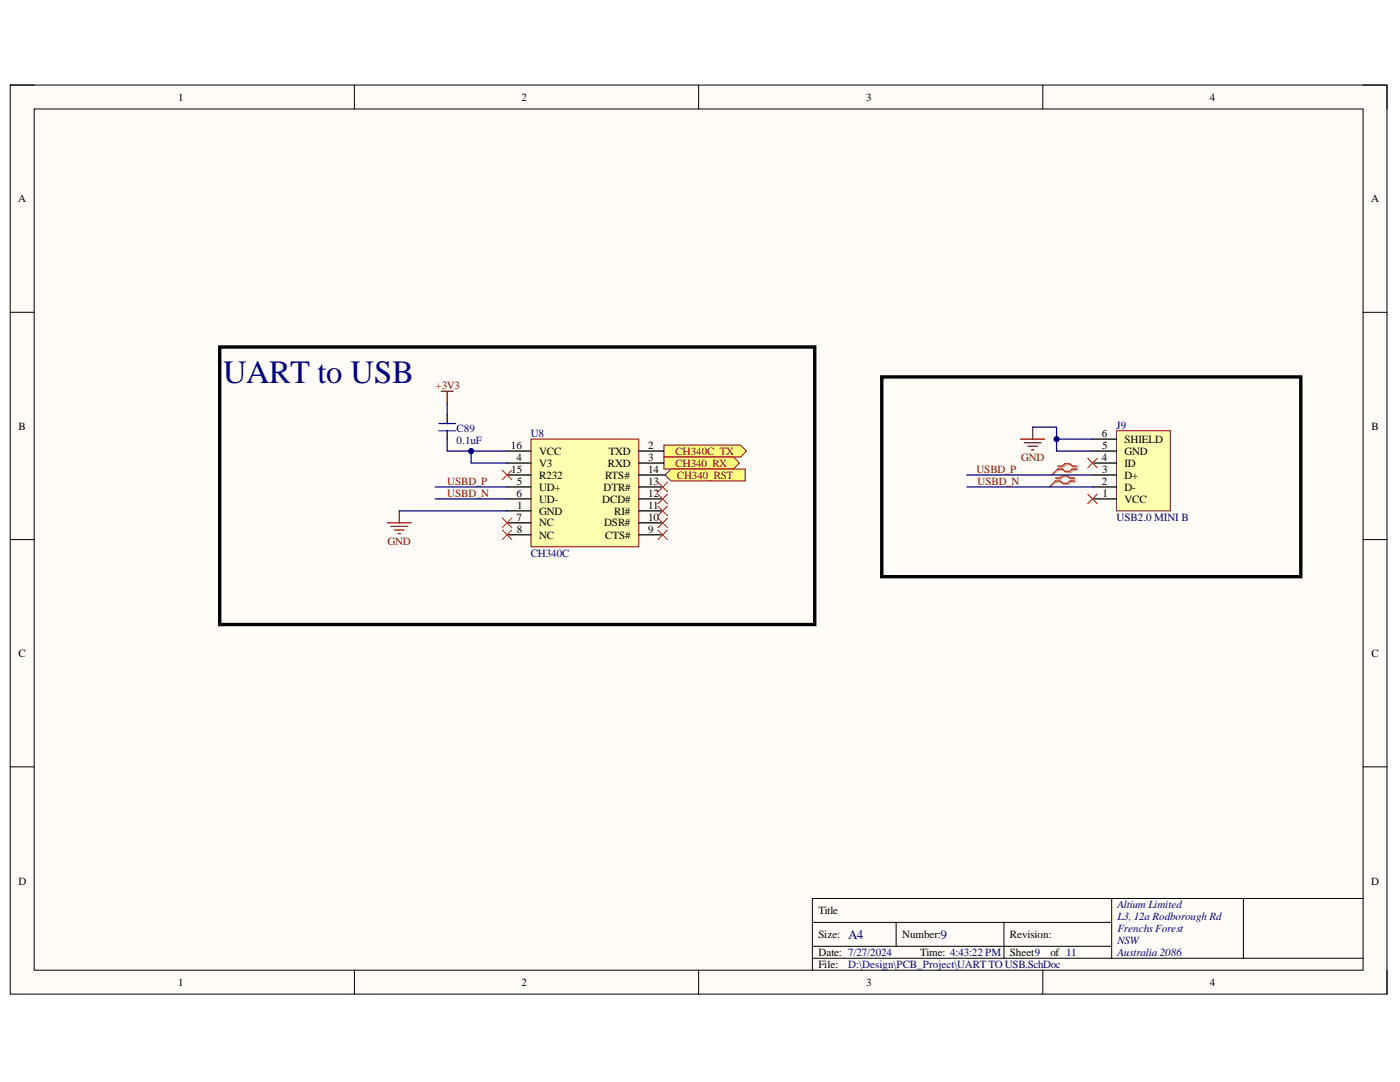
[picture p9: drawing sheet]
<svg xmlns="http://www.w3.org/2000/svg" width="279mm" height="216mm" viewBox="0 0 279 216" stroke-linecap="round" stroke-linejoin="round" font-family="sans-serif">
<defs><g id="words">
<text font-size="6.5" fill="#000080" x="44.5" y="76.5">UART to USB</text>
<g font-size="2.6" fill="#000080">
<text x="169.2" y="187.3">A4</text>
<text x="187.7" y="187.3">9</text>
</g>
<g font-size="2.2">
<text x="35.6" y="20.1">1</text>
<text x="104.1" y="20.1">2</text>
<text x="172.9" y="20.1">3</text>
<text x="241.4" y="20.1">4</text>
<text x="3.6" y="40.4">A</text>
<text x="273.6" y="40.4">A</text>
<text x="3.7" y="85.7">B</text>
<text x="101.9" y="89.6">16</text>
<text x="129.3" y="89.6">2</text>
<text x="219.9" y="87.1">6</text>
<text x="220" y="89.6">5</text>
<text x="224.4" y="88.4">SHIELD</text>
<text x="273.7" y="85.7">B</text>
<text x="102" y="94.3">15</text>
<text x="103" y="92">4</text>
<text x="107.6" y="93.1">V3</text>
<text x="107.6" y="95.5">R232</text>
<text x="107.6" y="90.8">VCC</text>
<text x="120.8" y="95.5">RTS#</text>
<text x="121.3" y="93.1">RXD</text>
<text x="121.5" y="90.8">TXD</text>
<text x="129.3" y="92">3</text>
<text x="129.3" y="94.3">14</text>
<text x="219.9" y="92">4</text>
<text x="220" y="94.3">3</text>
<text x="224.4" y="95.5">D+</text>
<text x="224.4" y="93.1">ID</text>
<text x="224.4" y="90.8">GND</text>
<text x="103" y="99.1">6</text>
<text x="103.1" y="96.7">5</text>
<text x="103.2" y="101.5">1</text>
<text x="107.6" y="98">UD+</text>
<text x="107.6" y="100.3">UD-</text>
<text x="120.2" y="100.3">DCD#</text>
<text x="120.5" y="98">DTR#</text>
<text x="129.3" y="101.5">11</text>
<text x="129.3" y="99.1">12</text>
<text x="129.3" y="96.7">13</text>
<text x="219.9" y="96.7">2</text>
<text x="220" y="99.1">1</text>
<text x="224.4" y="100.3">VCC</text>
<text x="224.4" y="98">D-</text>
<text x="103" y="103.9">7</text>
<text x="103.1" y="106.3">8</text>
<text x="107.6" y="102.7">GND</text>
<text x="107.6" y="105.1">NC</text>
<text x="107.6" y="107.5">NC</text>
<text x="120.5" y="105.1">DSR#</text>
<text x="120.8" y="107.5">CTS#</text>
<text x="122.6" y="102.7">RI#</text>
<text x="129.3" y="106.3">9</text>
<text x="129.3" y="103.9">10</text>
<text x="3.7" y="131.1">C</text>
<text x="273.7" y="131.1">C</text>
<text x="3.7" y="176.5">D</text>
<text x="273.6" y="176.5">D</text>
<text x="163.3" y="182.4">Title</text>
<text x="163.3" y="187.2">Size:</text>
<text x="163.3" y="190.8">Date: 7/27/2024</text>
<text x="180.1" y="187.2">Number:</text>
<text x="183.6" y="190.8">Time: 4:43:22 PM</text>
<text x="201.5" y="187.2">Revision:</text>
<text x="201.5" y="190.8">Sheet9</text>
<text x="209.6" y="190.8">of 11</text>
<text x="35.6" y="196.8">1</text>
<text x="104.1" y="196.8">2</text>
<text x="163.3" y="193.1">File:</text>
<text x="172.9" y="196.8">3</text>
<text x="241.4" y="196.8">4</text>
</g>
<g font-size="2.2" fill="#800000">
<text x="86.9" y="77.6">+3V3</text>
<text x="134.8" y="90.8">CH340C_TX</text>
<text x="134.8" y="93.1">CH340_RX</text>
<text x="135.1" y="95.5">CH340_RST</text>
<text x="194.9" y="94.3">USBD_P</text>
<text x="203.8" y="92">GND</text>
<text x="89.3" y="96.7">USBD_P</text>
<text x="89.3" y="99.1">USBD_N</text>
<text x="195.1" y="96.7">USBD_N</text>
<text x="77.3" y="108.7">GND</text>
</g>
<g font-size="2.2" fill="#000080">
<text x="91.1" y="86.2">C89</text>
<text x="91.1" y="88.6">0.1uF</text>
<text x="105.9" y="87.1">U8</text>
<text x="222.8" y="85.5">J9</text>
<text x="222.8" y="103.9">USB2.0 MINI B</text>
<text x="105.9" y="111">CH340C</text>
<text x="223" y="181.2">Altium Limited</text>
<text x="223" y="183.6">L3, 12a Rodborough Rd</text>
<text x="223" y="186">Frenchs Forest</text>
<text x="223" y="188.4">NSW</text>
<text x="223" y="190.8">Australia 2086</text>
<text x="169.2" y="193.1">D:\Design\PCB_Project\UARTTO USB.SchDoc</text>
</g>
</g></defs>
<path d="M2 17h274.8v181.4h-274.8z" fill-rule="evenodd" fill="#fffcf8"/>
<path d="M2 17h274.8v181.4h-274.8z" fill="none" stroke="#000" stroke-width=".2"/>
<path d="M6.8 21.7h265.2v171.9h-265.2z" fill-rule="evenodd" fill="#fffcf8"/>
<g fill="none" stroke="#000" stroke-width=".2">
<path d="M2 17h4.8M70.7 17v4.7M139.4 17v4.7M208.1 17v4.7M272 17h4.8v4.7M6.8 21.7h265.2v171.9h-265.2zM2 62.3h4.8M272 62.3h4.8M2 107.7h4.8M272 107.7h4.8M2 153h4.8M272 153h4.8"/>
<path d="M221.9 179.3v11.9M248.1 179.3v11.9M272 179.3h-109.9v14.3M70.7 193.6v4.8M139.4 193.6v4.8M162.1 184.1h59.8M162.1 191.2h109.9M162.1 188.8h59.8M178.8 184.1v4.7M200.4 184.1v7.1M208.1 193.6v4.8M276.8 193.6v4.8"/>
</g>
<path d="M106 87.6h21.5v21.5h-21.5z" fill-rule="evenodd" fill="#ffffb0"/>
<path d="M106 87.6h21.5v21.5h-21.5z" fill="none" stroke="#800000" stroke-width=".2"/>
<g fill="none" stroke="#000" stroke-width=".25">
<path d="M89.2 82.8v1.7M89.2 86v1.6M101.2 90h4.8M101.2 92.4h4.8M101.2 97.2h4.8M101.2 99.6h4.8M101.2 94.8h4.8M127.5 90h4.8M127.5 92.4h4.8M127.5 97.2h4.8M127.5 99.6h4.8M127.5 94.8h4.8"/>
<path d="M101.2 101.9h4.8M101.2 104.3h4.8M101.2 106.7h4.8M127.5 101.9h4.8M127.5 104.3h4.8M127.5 106.7h4.8"/>
</g>
<path d="M87.6 86h3.3M87.6 84.5h3.3" fill="none" stroke="#00f" stroke-width=".25"/>
<path d="M88.1 78.1h2.3M89.2 78.1v2.4M77.3 104.3h4.8M78 105h3.4M78.7 105.8h1.9M79.5 106.5h.4M79.7 101.9v2.4" fill="none" stroke="#800000" stroke-width=".25"/>
<path d="M100.2 105.8l1.9 1.9M100.2 103.4l1.9 1.9M102.1 105.8l-1.9 1.9M102.1 103.4l-1.9 1.9" fill="none" stroke="#f00" stroke-width=".2"/>
<path d="M132.5 88.8h15.3l1.2 1.2-1.2 1.2h-15.3z" fill-rule="evenodd" fill="#ffff80"/>
<path d="M132.5 88.8h15.3l1.2 1.2-1.2 1.2h-15.3z" fill="none" stroke="#800000" stroke-width=".2"/>
<path d="M132.5 91.2h13.9l1.2 1.2-1.2 1.2h-13.9z" fill-rule="evenodd" fill="#ffff80"/>
<path d="M132.5 91.2h13.9l1.2 1.2-1.2 1.2h-13.9z" fill="none" stroke="#800000" stroke-width=".2"/>
<path d="M132.7 94.8l1.2-1.2h14.8v2.4h-14.8z" fill-rule="evenodd" fill="#ffff80"/>
<path d="M132.7 94.8l1.2-1.2h14.8v2.4h-14.8z" fill="none" stroke="#800000" stroke-width=".2"/>
<path d="M100.2 93.8l1.9 1.9M102.1 93.8l-1.9 1.9M131.3 96.2l1.9 1.9M131.3 98.6l1.9 1.9M133.2 96.2l-1.9 1.9M133.2 98.6l-1.9 1.9M131.3 101l1.9 1.9M131.3 103.4l1.9 1.9M131.3 105.8l1.9 1.9M133.2 101l-1.9 1.9M133.2 103.4l-1.9 1.9M133.2 105.8l-1.9 1.9" fill="none" stroke="#f00" stroke-width=".2"/>
<path d="M222.8 86h10.8v15.9h-10.8z" fill-rule="evenodd" fill="#ffffb0"/>
<path d="M222.8 86h10.8v15.9h-10.8z" fill="none" stroke="#800000" stroke-width=".2"/>
<path d="M218 99.6h4.8M218 97.2h4.8M218 94.8h4.8M218 92.4h4.8M218 90h4.8M218 87.6h4.8" fill="none" stroke="#000" stroke-width=".25"/>
<path d="M203.7 87.6h4.8M204.4 88.3h3.4M205.1 89h1.9M205.9 89.8h.4M206.1 85.2v2.4" fill="none" stroke="#800000" stroke-width=".25"/>
<path d="M210.6 96l-1.2 1.2M211.1 93.6l-1.2 1.2M217.1 91.4l1.9 1.9M217.1 98.6l1.9 1.9M219 91.4l-1.9 1.9M219 98.6l-1.9 1.9" fill="none" stroke="#f00" stroke-width=".2"/>
<path d="M210.9 95.6h.9l.5-.5h1l.4 .5h1M210.9 96.2h.9l.5 .5h1l.4-.5h1M211.3 93.2h1l.5-.4h.9l.5 .4h1M211.3 93.8h1l.5 .5h.9l.5-.5h1" fill="none" stroke="#d0a19e" stroke-width=".25"/>
<path d="M210.9 96.2l-1.5 1M211.3 93.8l-1.4 1" fill="none" stroke="#d0a19e" stroke-width=".2"/>
<path d="M210.6 95.4h1l.5-.5h.9l.5 .5h1M210.6 96h1l.5 .4h.9l.5-.4h1M211.1 93h1l.4-.5h1l.5 .5h.9M211.1 93.6h1l.4 .5h1l.5-.5h.9" fill="none" stroke="#f00" stroke-width=".25"/>
<path d="M89.2 80.5v2.3M94 90v2.4h7.2" fill="none" stroke="#000080" stroke-width=".25"/>
<circle cx="94" cy="90" r=".48" fill="#000080"/>
<circle cx="94" cy="90" r=".48" fill="none" stroke="#000080" stroke-width=".2"/>
<path d="M86.9 97.2h14.3M86.9 99.6h14.3M210.9 87.6h7.1M79.7 101.9h21.5" fill="none" stroke="#000080" stroke-width=".25"/>
<circle cx="210.9" cy="87.6" r=".48" fill="#000080"/>
<circle cx="210.9" cy="87.6" r=".48" fill="none" stroke="#000080" stroke-width=".2"/>
<path d="M132.3 94.8h.4M132.3 92.4h.2M132.3 90h.2M192.9 97.2h25.1M192.9 94.8h25.1M206.1 85.2h4.8v4.8h7.1" fill="none" stroke="#000080" stroke-width=".25"/>
<path d="M43.9 69.2h118.7v55.4h-118.7z" fill="none" stroke="#000" stroke-width=".68"/>
<circle cx="210.9" cy="87.6" r=".48" fill="#000080"/>
<circle cx="210.9" cy="87.6" r=".48" fill="none" stroke="#000080" stroke-width=".2"/>
<path d="M176 75.2h83.6v39.9h-83.6z" fill="none" stroke="#000" stroke-width=".68"/>
<path d="M89.2 87.6v2.4h12" fill="none" stroke="#000080" stroke-width=".25"/>
<circle cx="94" cy="90" r=".48" fill="#000080"/>
<circle cx="94" cy="90" r=".48" fill="none" stroke="#000080" stroke-width=".2"/>
<use href="#words"/>
</svg>
